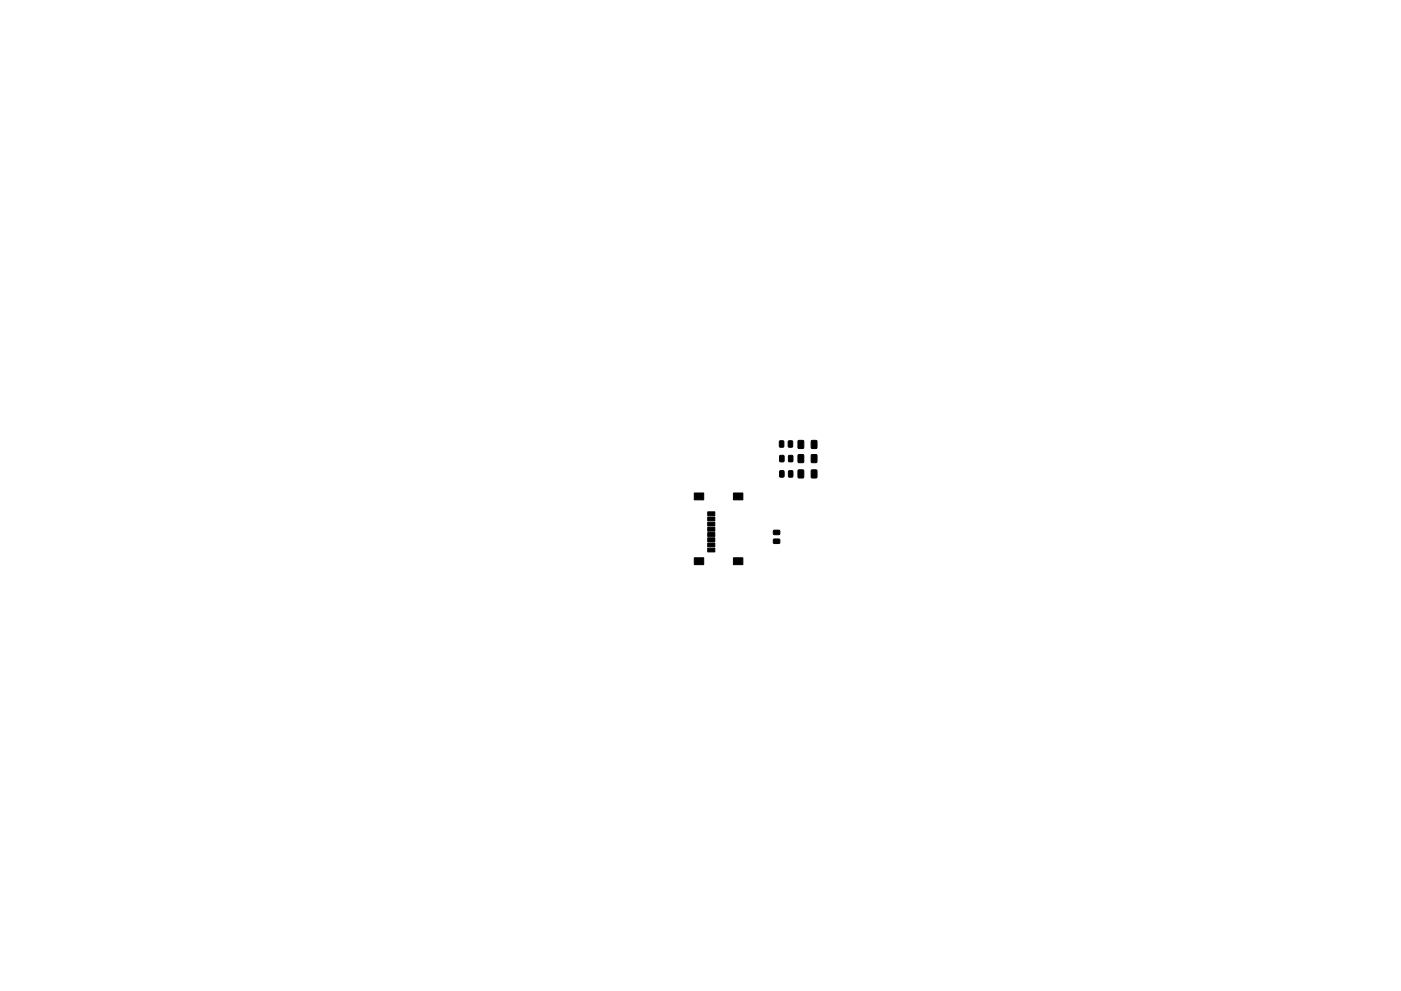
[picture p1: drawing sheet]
<svg xmlns="http://www.w3.org/2000/svg" width="297mm" height="210mm" viewBox="0 0 297 210" stroke-linecap="round" stroke-linejoin="round" font-family="sans-serif">
<g fill="#000" stroke="#000" stroke-width=".21">
<path d="M165.3 93.6h.9l-.1 1.3-.8-.1zM165.3 99.9l.9 .1-.1 1.2-.8-.1zM165.3 96.7h.9l-.1 1.3-.8-.1zM167.2 93.6h.8v1.3l-.9-.1zM167.2 99.9l.9 .1-.1 1.2-.8-.1zM167.2 96.7h.9l-.1 1.3-.8-.1zM169.2 99.7l1.2 .1-.1 1.6-1.1-.1zM169.2 96.5h1.2l-.1 1.6h-1.1zM169.2 93.5h1.2l-.1 1.6h-1.1zM172 99.7l1.2 .1-.1 1.6-1.1-.1zM172 96.5h1.2l-.1 1.6h-1.1zM172 93.5h1.2l-.1 1.6h-1.1z"/>
<path d="M147.2 118.3h2v1.5h-2zM147.2 104.6h2v1.4h-2zM150 116.3h1.6v.8h-1.6zM150 115.2h1.6v.8h-1.6zM150 114.1h1.6v.8h-1.6zM150 113h1.6v.8h-1.6zM150 111.9h1.6v.8h-1.6zM150 110.8h1.6v.8h-1.6zM150 109.7h1.6v.8h-1.6zM150 108.6h1.6v.8h-1.6zM155.5 104.6h2v1.4h-2zM155.5 118.3h2v1.5h-2z"/>
<path d="M164 112.5h1.2l.1 .8-1.2 .1zM164 114.4h1.2l.1 .8-1.2 .1z"/>
</g>
</svg>
